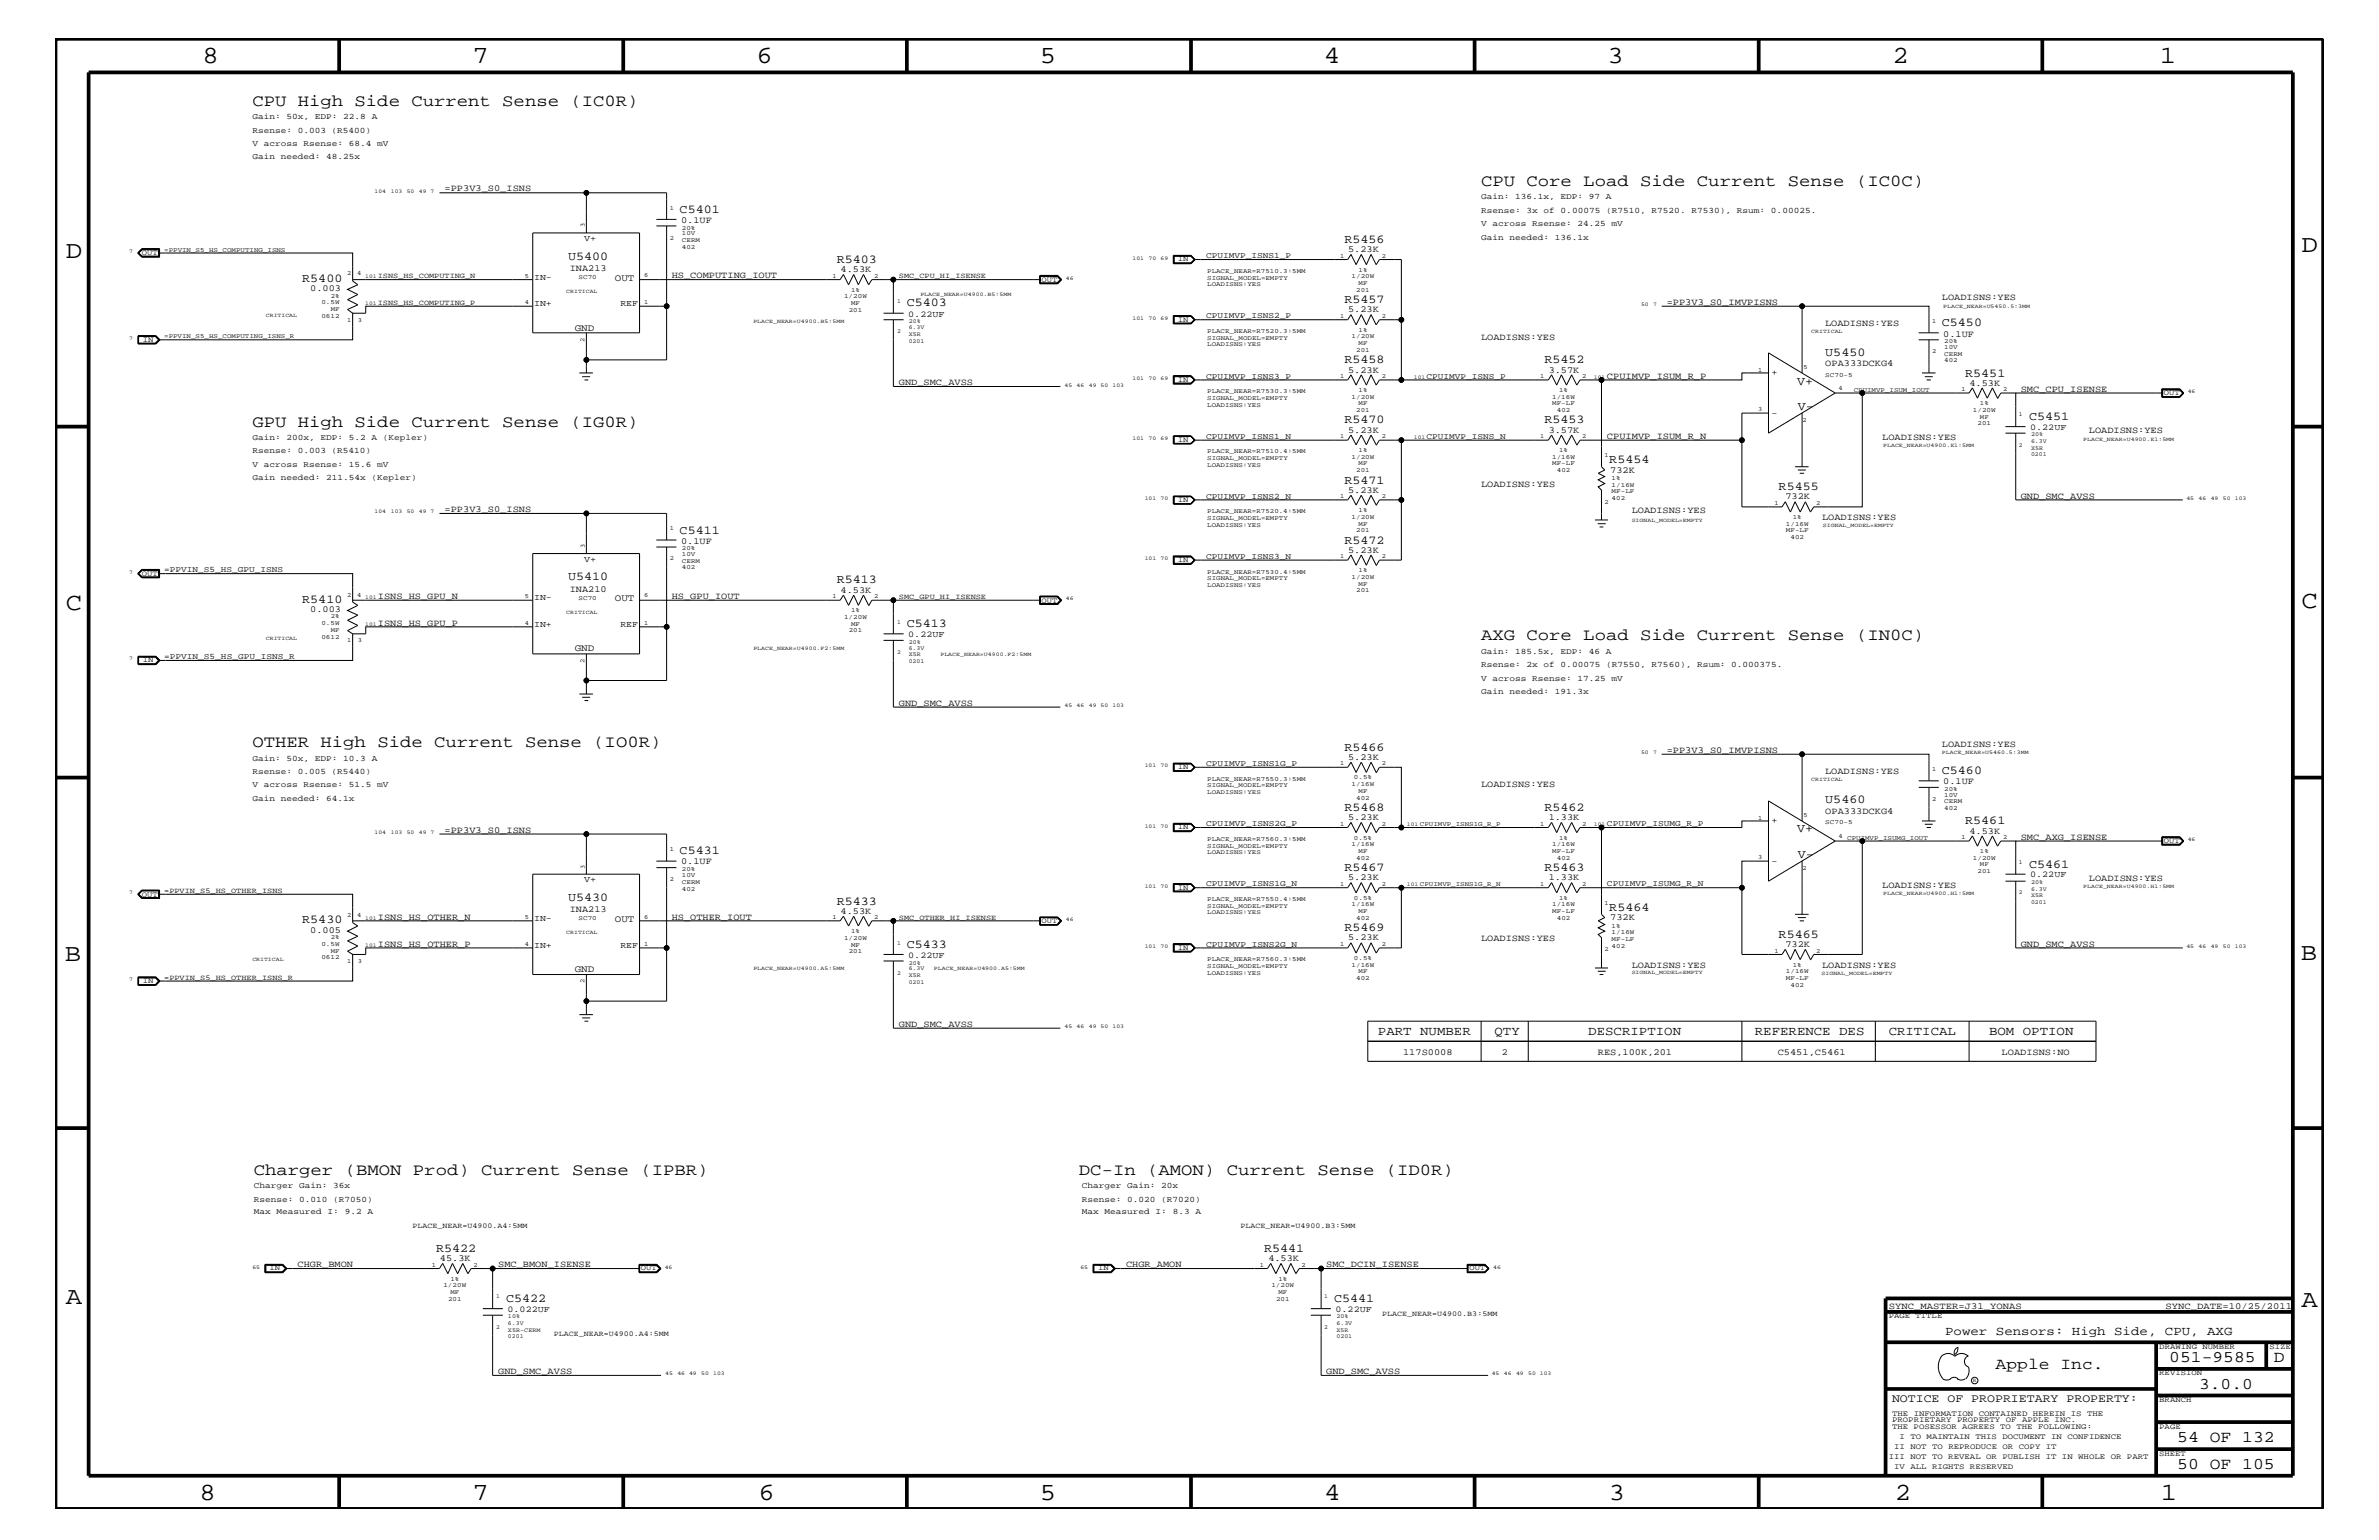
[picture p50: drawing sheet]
<svg xmlns="http://www.w3.org/2000/svg" width="432mm" height="279mm" viewBox="0 0 432 279" stroke-linecap="round" stroke-linejoin="round" font-family="sans-serif">
<defs><g id="words">
<g font-size="4.5">
<text x="36.7" y="11.5">8</text>
<text x="85.8" y="11.5">7</text>
<text x="137.3" y="11.5">6</text>
<text x="188.7" y="11.5">5</text>
<text x="240.3" y="11.5">4</text>
<text x="291.8" y="11.5">3</text>
<text x="343.5" y="11.5">2</text>
<text x="392" y="11.5">1</text>
<text x="11.9" y="46.8">D</text>
<text x="417.7" y="45.7">D</text>
<text x="11.9" y="110.6">C</text>
<text x="417.8" y="110.3">C</text>
<text x="11.8" y="174.3">B</text>
<text x="417.6" y="174.2">B</text>
<text x="11.9" y="236.7">A</text>
<text x="417.8" y="237.1">A</text>
<text x="36.2" y="272.1">8</text>
<text x="85.8" y="272.1">7</text>
<text x="137.7" y="272.1">6</text>
<text x="188.7" y="272.1">5</text>
<text x="240.4" y="272.1">4</text>
<text x="292" y="272.1">3</text>
<text x="343.9" y="272.1">2</text>
<text x="392.2" y="272.1">1</text>
</g>
<g font-size="3">
<text x="45.8" y="19.2">CPU High Side Current Sense (IC0R)</text>
<text x="268.8" y="33.7">CPU Core Load Side Current Sense (IC0C)</text>
<text x="45.8" y="77.4">GPU High Side Current Sense (IG0R)</text>
<text x="268.8" y="116.2">AXG Core Load Side Current Sense (IN0C)</text>
<text x="45.8" y="135.6">OTHER High Side Current Sense (IO0R)</text>
<text x="46.1" y="213.2">Charger (BMON Prod) Current Sense (IPBR)</text>
<text x="195.8" y="213.2">DC-In (AMON) Current Sense (ID0R)</text>
<text x="362.2" y="248.4">Apple Inc.</text>
<text x="393.7" y="247.1">051-9585</text>
<text x="399.2" y="252">3.0.0</text>
<text x="412.7" y="247.1">D</text>
<text x="395.2" y="261.6">54 OF 132</text>
<text x="395.2" y="266.6">50 OF 105</text>
</g>
<g font-size="2.3">
<text x="250.1" y="187.7">PART NUMBER</text>
<text x="271.3" y="187.7">QTY</text>
<text x="288.3" y="187.7">DESCRIPTION</text>
<text x="318.5" y="187.7">REFERENCE DES</text>
<text x="342.8" y="187.7">CRITICAL</text>
<text x="361" y="187.7">BOM OPTION</text>
<text x="353.1" y="242.3">Power Sensors: High Side, CPU, AXG</text>
</g>
<g font-size="2.2">
<text x="123.4" y="38.6">C5401</text>
<text x="103.1" y="47.1">U5400</text>
<text x="151.9" y="47.7">R5403</text>
<text x="244" y="44.1">R5456</text>
<text x="54.9" y="51.1">R5400</text>
<text x="164.6" y="55.6">C5403</text>
<text x="244" y="55">R5457</text>
<text x="352.5" y="59.2">C5450</text>
<text x="244" y="65.9">R5458</text>
<text x="280.3" y="65.9">R5452</text>
<text x="331.3" y="64.5">U5450</text>
<text x="326.2" y="69.8">V+</text>
<text x="356.7" y="68.4">R5451</text>
<text x="244" y="76.8">R5470</text>
<text x="280.3" y="76.8">R5453</text>
<text x="326.3" y="74.4">V-</text>
<text x="368.3" y="76.2">C5451</text>
<text x="292.1" y="83.9">R5454</text>
<text x="244" y="87.7">R5471</text>
<text x="322.8" y="88.9">R5455</text>
<text x="123.4" y="96.8">C5411</text>
<text x="244" y="98.7">R5472</text>
<text x="103.1" y="105.3">U5410</text>
<text x="151.9" y="105.9">R5413</text>
<text x="54.9" y="109.3">R5410</text>
<text x="164.6" y="113.7">C5413</text>
<text x="244" y="136.2">R5466</text>
<text x="352.5" y="140.4">C5460</text>
<text x="244" y="147.1">R5468</text>
<text x="280.3" y="147.1">R5462</text>
<text x="331.3" y="145.7">U5460</text>
<text x="356.7" y="149.5">R5461</text>
<text x="123.4" y="155">C5431</text>
<text x="326.2" y="151">V+</text>
<text x="326.3" y="155.6">V-</text>
<text x="244" y="158">R5467</text>
<text x="280.3" y="158">R5463</text>
<text x="368.3" y="157.4">C5461</text>
<text x="54.9" y="167.5">R5430</text>
<text x="103.1" y="163.5">U5430</text>
<text x="151.9" y="164.1">R5433</text>
<text x="292.1" y="165.2">R5464</text>
<text x="164.6" y="172">C5433</text>
<text x="244" y="168.9">R5469</text>
<text x="322.8" y="170.1">R5465</text>
<text x="79.2" y="227.1">R5422</text>
<text x="229.4" y="227.1">R5441</text>
<text x="91.9" y="236.2">C5422</text>
<text x="242.1" y="236.2">C5441</text>
</g>
<text font-size="2.1" x="343.4" y="254.4">NOTICE OF PROPRIETARY PROPERTY:</text>
<g font-size="1.8">
<text x="111.6" y="50.9">OUT</text>
<text x="104.3" y="60">GND</text>
<text x="111.6" y="109.1">OUT</text>
<text x="104.3" y="118.1">GND</text>
<text x="111.6" y="167.2">OUT</text>
<text x="104.3" y="176.4">GND</text>
</g>
<g font-size="1.7">
<text x="80.7" y="34.7">=PP3V3_S0_ISNS</text>
<text x="123.6" y="40.4">0.1UF</text>
<text x="244.7" y="45.7">5.23K</text>
<text x="56.3" y="52.8">0.003</text>
<text x="103.4" y="49.1">INA213</text>
<text x="121.9" y="50.5">HS_COMPUTING_IOUT</text>
<text x="152.6" y="49.4">4.53K</text>
<text x="244.7" y="56.7">5.23K</text>
<text x="302.5" y="55.3">=PP3V3_S0_IMVPISNS</text>
<text x="331.3" y="59.2">LOADISNS:YES</text>
<text x="352.5" y="54.4">LOADISNS:YES</text>
<text x="268.8" y="61.7">LOADISNS:YES</text>
<text x="352.7" y="61.1">0.1UF</text>
<text x="163.2" y="69.9">GND_SMC_AVSS</text>
<text x="244.7" y="67.6">5.23K</text>
<text x="281.1" y="67.6">3.57K</text>
<text x="291.7" y="68.7">CPUIMVP_ISUM_R_P</text>
<text x="321.6" y="68.1">+</text>
<text x="331.3" y="66.5">OPA333DCKG4</text>
<text x="357.5" y="70">4.53K</text>
<text x="366.8" y="71.1">SMC_CPU_ISENSE</text>
<text x="321.6" y="75.6">-</text>
<text x="244.7" y="78.5">5.23K</text>
<text x="281.1" y="78.5">3.57K</text>
<text x="291.7" y="79.6">CPUIMVP_ISUM_R_N</text>
<text x="341.6" y="79.9">LOADISNS:YES</text>
<text x="379.1" y="78.6">LOADISNS:YES</text>
<text x="244.7" y="89.4">5.23K</text>
<text x="268.8" y="88.3">LOADISNS:YES</text>
<text x="292.3" y="85.8">732K</text>
<text x="80.7" y="92.9">=PP3V3_S0_ISNS</text>
<text x="296.2" y="93.2">LOADISNS:YES</text>
<text x="324.1" y="90.6">732K</text>
<text x="330.7" y="94.3">LOADISNS:YES</text>
<text x="366.8" y="90.5">GND_SMC_AVSS</text>
<text x="123.6" y="98.7">0.1UF</text>
<text x="244.7" y="100.4">5.23K</text>
<text x="103.4" y="107.4">INA210</text>
<text x="152.6" y="107.6">4.53K</text>
<text x="56.3" y="111">0.003</text>
<text x="68.6" y="113.6">ISNS_HS_GPU_P</text>
<text x="68.6" y="108.7">ISNS_HS_GPU_N</text>
<text x="121.9" y="108.7">HS_GPU_IOUT</text>
<text x="163.2" y="128">GND_SMC_AVSS</text>
<text x="244.7" y="137.9">5.23K</text>
<text x="302.5" y="136.6">=PP3V3_S0_IMVPISNS</text>
<text x="352.5" y="135.6">LOADISNS:YES</text>
<text x="268.8" y="142.9">LOADISNS:YES</text>
<text x="331.3" y="140.4">LOADISNS:YES</text>
<text x="352.7" y="142.3">0.1UF</text>
<text x="244.7" y="148.8">5.23K</text>
<text x="281.1" y="148.8">1.33K</text>
<text x="321.6" y="149.3">+</text>
<text x="331.3" y="147.7">OPA333DCKG4</text>
<text x="80.7" y="151.1">=PP3V3_S0_ISNS</text>
<text x="357.5" y="151.2">4.53K</text>
<text x="366.8" y="152.3">SMC_AXG_ISENSE</text>
<text x="123.6" y="156.8">0.1UF</text>
<text x="244.7" y="159.7">5.23K</text>
<text x="281.1" y="159.7">1.33K</text>
<text x="321.6" y="156.8">-</text>
<text x="341.6" y="161.1">LOADISNS:YES</text>
<text x="379.1" y="159.9">LOADISNS:YES</text>
<text x="68.6" y="166.9">ISNS_HS_OTHER_N</text>
<text x="103.4" y="165.6">INA213</text>
<text x="121.9" y="166.9">HS_OTHER_IOUT</text>
<text x="152.6" y="165.8">4.53K</text>
<text x="292.3" y="167">732K</text>
<text x="56.3" y="169.2">0.005</text>
<text x="68.6" y="171.7">ISNS_HS_OTHER_P</text>
<text x="244.7" y="170.6">5.23K</text>
<text x="268.8" y="170.7">LOADISNS:YES</text>
<text x="324.1" y="171.8">732K</text>
<text x="366.8" y="171.7">GND_SMC_AVSS</text>
<text x="296.2" y="175.6">LOADISNS:YES</text>
<text x="330.7" y="175.6">LOADISNS:YES</text>
<text x="163.2" y="186.3">GND_SMC_AVSS</text>
<text x="254.7" y="191.4">117S0008</text>
<text x="272.6" y="191.4">2</text>
<text x="290" y="191.4">RES,100K,201</text>
<text x="322.7" y="191.4">C5451,C5461</text>
<text x="363.3" y="191.4">LOADISNS:NO</text>
<text x="54" y="229.9">CHGR_BMON</text>
<text x="79.8" y="228.8">45.3K</text>
<text x="90.4" y="229.9">SMC_BMON_ISENSE</text>
<text x="204.4" y="229.9">CHGR_AMON</text>
<text x="230.2" y="228.8">4.53K</text>
<text x="240.7" y="229.9">SMC_DCIN_ISENSE</text>
<text x="342.8" y="237.4">SYNC_MASTER=J31_YONAS</text>
<text x="393" y="237.4">SYNC_DATE=10/25/2011</text>
<text x="90.4" y="249.3">GND_SMC_AVSS</text>
<text x="240.7" y="249.3">GND_SMC_AVSS</text>
</g>
<g font-size="1.6">
<text x="106" y="43.7">V+</text>
<text x="96.9" y="50.7">IN-</text>
<text x="96.9" y="55.6">IN+</text>
<text x="112.6" y="55.6">REF</text>
<text x="164.8" y="57.4">0.22UF</text>
<text x="368.5" y="78">0.22UF</text>
<text x="106" y="101.9">V+</text>
<text x="96.9" y="113.7">IN+</text>
<text x="96.9" y="108.9">IN-</text>
<text x="112.6" y="113.7">REF</text>
<text x="164.8" y="115.6">0.22UF</text>
<text x="106" y="160">V+</text>
<text x="368.5" y="159.2">0.22UF</text>
<text x="96.9" y="167.1">IN-</text>
<text x="96.9" y="172">IN+</text>
<text x="112.6" y="172">REF</text>
<text x="164.8" y="173.8">0.22UF</text>
<text x="92.1" y="238">0.022UF</text>
<text x="242.4" y="238">0.22UF</text>
</g>
<g font-size="1.5">
<text x="45.8" y="21.6">Gain: 50x, EDP: 22.8 A</text>
<text x="45.8" y="28.9">Gain needed: 48.25x</text>
<text x="45.8" y="24.1">Rsense: 0.003 (R5400)</text>
<text x="45.8" y="26.5">V across Rsense: 68.4 mV</text>
<text x="268.8" y="36.2">Gain: 136.1x, EDP: 97 A</text>
<text x="268.8" y="41">V across Rsense: 24.25 mV</text>
<text x="268.8" y="38.6">Rsense: 3x of 0.00075 (R7510, R7520. R7530), Rsum: 0.00025.</text>
<text x="218.9" y="46.8">CPUIMVP_ISNS1_P</text>
<text x="268.8" y="43.5">Gain needed: 136.1x</text>
<text x="218.9" y="57.8">CPUIMVP_ISNS2_P</text>
<text x="218.9" y="68.7">CPUIMVP_ISNS3_P</text>
<text x="258.9" y="68.7">CPUIMVP_ISNS_P</text>
<text x="45.8" y="82.2">Rsense: 0.003 (R5410)</text>
<text x="45.8" y="79.9">Gain: 200x, EDP: 5.2 A (Kepler)</text>
<text x="218.9" y="79.6">CPUIMVP_ISNS1_N</text>
<text x="258.9" y="79.6">CPUIMVP_ISNS_N</text>
<text x="45.8" y="87.1">Gain needed: 211.54x (Kepler)</text>
<text x="45.8" y="84.7">V across Rsense: 15.6 mV</text>
<text x="218.9" y="90.5">CPUIMVP_ISNS2_N</text>
<text x="218.9" y="101.4">CPUIMVP_ISNS3_N</text>
<text x="29.8" y="103.8">=PPVIN_S5_HS_GPU_ISNS</text>
<text x="29.8" y="119.6">=PPVIN_S5_HS_GPU_ISNS_R</text>
<text x="268.8" y="118.6">Gain: 185.5x, EDP: 46 A</text>
<text x="268.8" y="125.9">Gain needed: 191.3x</text>
<text x="268.8" y="121">Rsense: 2x of 0.00075 (R7550, R7560), Rsum: 0.000375.</text>
<text x="268.8" y="123.5">V across Rsense: 17.25 mV</text>
<text x="45.8" y="138">Gain: 50x, EDP: 10.3 A</text>
<text x="45.8" y="140.4">Rsense: 0.005 (R5440)</text>
<text x="45.8" y="142.9">V across Rsense: 51.5 mV</text>
<text x="218.9" y="139">CPUIMVP_ISNS1G_P</text>
<text x="45.8" y="145.3">Gain needed: 64.1x</text>
<text x="218.9" y="149.9">CPUIMVP_ISNS2G_P</text>
<text x="291.7" y="149.9">CPUIMVP_ISUMG_R_P</text>
<text x="218.9" y="160.8">CPUIMVP_ISNS1G_N</text>
<text x="291.7" y="160.8">CPUIMVP_ISUMG_R_N</text>
<text x="218.9" y="171.7">CPUIMVP_ISNS2G_N</text>
<text x="46.1" y="215.6">Charger Gain: 36x</text>
<text x="196.3" y="215.6">Charger Gain: 20x</text>
<text x="46.1" y="218">Rsense: 0.010 (R7050)</text>
<text x="46.1" y="220.2">Max Measured I: 9.2 A</text>
<text x="196.3" y="218">Rsense: 0.020 (R7020)</text>
<text x="196.3" y="220.2">Max Measured I: 8.3 A</text>
</g>
<g font-size="1.4">
<text x="25.7" y="46.3">OUT</text>
<text x="213.8" y="47.4">IN</text>
<text x="68.6" y="50.5">ISNS_HS_COMPUTING_N</text>
<text x="163.2" y="50.5">SMC_CPU_HI_ISENSE</text>
<text x="189.1" y="51.1">OUT</text>
<text x="68.6" y="55.3">ISNS_HS_COMPUTING_P</text>
<text x="213.8" y="58.4">IN</text>
<text x="25.9" y="62">IN</text>
<text x="213.8" y="69.3">IN</text>
<text x="392.8" y="71.7">OUT</text>
<text x="213.8" y="80.2">IN</text>
<text x="213.8" y="91.1">IN</text>
<text x="25.7" y="104.4">OUT</text>
<text x="213.8" y="102.1">IN</text>
<text x="163.2" y="108.7">SMC_GPU_HI_ISENSE</text>
<text x="189.1" y="109.3">OUT</text>
<text x="25.9" y="120.2">IN</text>
<text x="213.8" y="139.6">IN</text>
<text x="213.8" y="150.5">IN</text>
<text x="392.8" y="152.9">OUT</text>
<text x="29.8" y="162">=PPVIN_S5_HS_OTHER_ISNS</text>
<text x="213.8" y="161.4">IN</text>
<text x="25.7" y="162.7">OUT</text>
<text x="163.2" y="166.9">SMC_OTHER_HI_ISENSE</text>
<text x="189.1" y="167.5">OUT</text>
<text x="213.8" y="172.3">IN</text>
<text x="25.9" y="178.4">IN</text>
<text x="29.8" y="177.7">=PPVIN_S5_HS_OTHER_ISNS_R</text>
<text x="74.8" y="222.9">PLACE_NEAR=U4900.A4:5MM</text>
<text x="225.1" y="222.9">PLACE_NEAR=U4900.B3:5MM</text>
<text x="48.9" y="230.5">IN</text>
<text x="116.3" y="230.5">OUT</text>
<text x="199.3" y="230.5">IN</text>
<text x="266.7" y="230.5">OUT</text>
<text x="250.9" y="238.8">PLACE_NEAR=U4900.B3:5MM</text>
<text x="342.8" y="239.2">PAGE TITLE</text>
<text x="100.5" y="242.4">PLACE_NEAR=U4900.A4:5MM</text>
<text x="391.9" y="244.7">DRAWING NUMBER</text>
<text x="411.9" y="244.7">SIZE</text>
<text x="391.9" y="249.5">REVISION</text>
<text x="343.4" y="256.8">THE INFORMATION CONTAINED HEREIN IS THE</text>
<text x="391.9" y="254.4">BRANCH</text>
<text x="343.4" y="259.3">THE POSESSOR AGREES TO THE FOLLOWING:</text>
<text x="343.4" y="258">PROPRIETARY PROPERTY OF APPLE INC.</text>
<text x="343.8" y="262.9">II NOT TO REPRODUCE OR COPY IT</text>
<text x="344.8" y="261.1">I TO MAINTAIN THIS DOCUMENT IN CONFIDENCE</text>
<text x="391.9" y="259.3">PAGE</text>
<text x="342.8" y="264.7">III NOT TO REVEAL OR PUBLISH IT IN WHOLE OR PART</text>
<text x="343.8" y="266.6">IV ALL RIGHTS RESERVED</text>
<text x="391.9" y="264.1">SHEET</text>
</g>
<g font-size="1.2">
<text x="106.2" y="41.3" transform="rotate(-90 106.2 41.3)">3</text>
<text x="121.6" y="38">1</text>
<text x="123.8" y="41.7">20%</text>
<text x="29.8" y="45.7">=PPVIN_S5_HS_COMPUTING_ISNS</text>
<text x="121.6" y="43.5">2</text>
<text x="123.8" y="45.2">402</text>
<text x="123.8" y="42.7">10V</text>
<text x="123.8" y="44">CERM</text>
<text x="243.2" y="46.8">1</text>
<text x="250.8" y="46.8">2</text>
<text x="63" y="50">2</text>
<text x="64.9" y="50">4</text>
<text x="95.2" y="50.4">5</text>
<text x="105" y="50.7">SC70</text>
<text x="116.9" y="50.2">6</text>
<text x="151.1" y="50.4">1</text>
<text x="154.5" y="52.9">1%</text>
<text x="158.7" y="50.4">2</text>
<text x="219.1" y="50.7">SIGNAL_MODEL=EMPTY</text>
<text x="219.1" y="51.9">LOADISNS:YES</text>
<text x="219.1" y="49.6">PLACE_NEAR=R7510.3:5MM</text>
<text x="245.3" y="50.5">1/20W</text>
<text x="246.2" y="52.9">201</text>
<text x="246.6" y="49.3">1%</text>
<text x="246.6" y="51.7">MF</text>
<text x="58.3" y="55.2">0.5W</text>
<text x="58.3" y="57.7">0612</text>
<text x="60" y="54">2%</text>
<text x="60" y="56.4">MF</text>
<text x="63" y="58.4">1</text>
<text x="64.9" y="58.4">3</text>
<text x="95.2" y="55.2">4</text>
<text x="116.9" y="55.2">1</text>
<text x="153.2" y="54.1">1/20W</text>
<text x="154.1" y="56.6">201</text>
<text x="154.5" y="55.3">MF</text>
<text x="243.2" y="57.7">1</text>
<text x="250.8" y="57.7">2</text>
<text x="350.7" y="58.6">1</text>
<text x="29.8" y="61.4">=PPVIN_S5_HS_COMPUTING_ISNS_R</text>
<text x="106.1" y="62.1" transform="rotate(-90 106.1 62.1)">2</text>
<text x="219.1" y="61.7">SIGNAL_MODEL=EMPTY</text>
<text x="219.1" y="62.9">LOADISNS:YES</text>
<text x="219.1" y="60.4">PLACE_NEAR=R7520.3:5MM</text>
<text x="245.3" y="61.4">1/20W</text>
<text x="246.2" y="63.9">201</text>
<text x="246.6" y="60.2">1%</text>
<text x="246.6" y="62.6">MF</text>
<text x="350.7" y="64">2</text>
<text x="352.9" y="64.5">CERM</text>
<text x="352.9" y="65.7">402</text>
<text x="352.9" y="62.3">20%</text>
<text x="352.9" y="63.4">10V</text>
<text x="219.1" y="71.3">PLACE_NEAR=R7530.3:5MM</text>
<text x="243.2" y="68.5">1</text>
<text x="246.6" y="71.1">1%</text>
<text x="250.8" y="68.5">2</text>
<text x="279.6" y="68.5">1</text>
<text x="283" y="71.1">1%</text>
<text x="287.2" y="68.5">2</text>
<text x="319.1" y="67.5">1</text>
<text x="327.3" y="67">5</text>
<text x="331.3" y="68.4">SC70-5</text>
<text x="333.7" y="70.7">4</text>
<text x="336.5" y="71.1">CPUIMVP_ISUM_IOUT</text>
<text x="356" y="71">1</text>
<text x="363.6" y="71">2</text>
<text x="219.1" y="72.6">SIGNAL_MODEL=EMPTY</text>
<text x="219.1" y="73.8">LOADISNS:YES</text>
<text x="245.3" y="72.3">1/20W</text>
<text x="246.2" y="74.7">201</text>
<text x="246.6" y="73.5">MF</text>
<text x="281.7" y="73.5">MF-LF</text>
<text x="281.7" y="72.3">1/16W</text>
<text x="282.6" y="74.7">402</text>
<text x="319.1" y="74.6">3</text>
<text x="327.2" y="76.5">2</text>
<text x="358.1" y="74.7">1/20W</text>
<text x="358.9" y="77.2">201</text>
<text x="359.4" y="76">MF</text>
<text x="359.4" y="73.5">1%</text>
<text x="219.1" y="83.5">SIGNAL_MODEL=EMPTY</text>
<text x="219.1" y="82.2">PLACE_NEAR=R7510.4:5MM</text>
<text x="243.2" y="79.4">1</text>
<text x="245.3" y="83.3">1/20W</text>
<text x="246.6" y="82">1%</text>
<text x="250.8" y="79.4">2</text>
<text x="279.6" y="79.4">1</text>
<text x="281.7" y="83.3">1/16W</text>
<text x="283" y="82">1%</text>
<text x="287.2" y="79.4">2</text>
<text x="291.3" y="82.8">1</text>
<text x="219.1" y="84.7">LOADISNS:YES</text>
<text x="246.2" y="85.6">201</text>
<text x="246.6" y="84.4">MF</text>
<text x="281.7" y="84.4">MF-LF</text>
<text x="282.6" y="85.6">402</text>
<text x="292.5" y="89.5">MF-LF</text>
<text x="292.5" y="88.3">1/16W</text>
<text x="292.5" y="87.1">1%</text>
<text x="219.1" y="94.3">SIGNAL_MODEL=EMPTY</text>
<text x="219.1" y="95.6">LOADISNS:YES</text>
<text x="219.1" y="93.2">PLACE_NEAR=R7520.4:5MM</text>
<text x="243.2" y="90.4">1</text>
<text x="245.3" y="94.2">1/20W</text>
<text x="246.6" y="92.9">1%</text>
<text x="246.6" y="95.4">MF</text>
<text x="250.8" y="90.4">2</text>
<text x="291.3" y="91.4">2</text>
<text x="292.5" y="90.7">402</text>
<text x="322.1" y="91.6">1</text>
<text x="324.1" y="95.4">1/16W</text>
<text x="325.4" y="94.2">1%</text>
<text x="329.6" y="91.6">2</text>
<text x="106.2" y="99.5" transform="rotate(-90 106.2 99.5)">3</text>
<text x="121.6" y="96.2">1</text>
<text x="121.6" y="101.6">2</text>
<text x="123.8" y="101">10V</text>
<text x="123.8" y="99.9">20%</text>
<text x="243.2" y="101.3">1</text>
<text x="246.2" y="96.5">201</text>
<text x="250.8" y="101.3">2</text>
<text x="324.1" y="96.5">MF-LF</text>
<text x="325" y="97.7">402</text>
<text x="123.8" y="103.3">402</text>
<text x="123.8" y="102.1">CERM</text>
<text x="219.1" y="105.3">SIGNAL_MODEL=EMPTY</text>
<text x="219.1" y="106.5">LOADISNS:YES</text>
<text x="219.1" y="104.1">PLACE_NEAR=R7530.4:5MM</text>
<text x="245.3" y="105">1/20W</text>
<text x="246.2" y="107.5">201</text>
<text x="246.6" y="103.8">1%</text>
<text x="246.6" y="106.3">MF</text>
<text x="58.3" y="113.4">0.5W</text>
<text x="60" y="112.2">2%</text>
<text x="63" y="108.2">2</text>
<text x="64.9" y="108.2">4</text>
<text x="95.2" y="108.6">5</text>
<text x="95.2" y="113.4">4</text>
<text x="105" y="108.8">SC70</text>
<text x="116.9" y="108.4">6</text>
<text x="116.9" y="113.4">1</text>
<text x="151.1" y="108.6">1</text>
<text x="153.2" y="112.3">1/20W</text>
<text x="154.5" y="111.1">1%</text>
<text x="154.5" y="113.6">MF</text>
<text x="158.7" y="108.6">2</text>
<text x="58.3" y="115.9">0612</text>
<text x="60" y="114.7">MF</text>
<text x="63" y="116.5">1</text>
<text x="64.9" y="116.5">3</text>
<text x="154.1" y="114.8">201</text>
<text x="106.1" y="120.3" transform="rotate(-90 106.1 120.3)">2</text>
<text x="219.1" y="142.9">SIGNAL_MODEL=EMPTY</text>
<text x="219.1" y="141.7">PLACE_NEAR=R7550.3:5MM</text>
<text x="243.2" y="138.9">1</text>
<text x="245.3" y="142.6">1/16W</text>
<text x="245.7" y="141.4">0.5%</text>
<text x="246.6" y="143.9">MF</text>
<text x="250.8" y="138.9">2</text>
<text x="350.7" y="139.8">1</text>
<text x="352.9" y="143.5">20%</text>
<text x="219.1" y="144">LOADISNS:YES</text>
<text x="243.2" y="149.8">1</text>
<text x="246.2" y="145.1">402</text>
<text x="250.8" y="149.8">2</text>
<text x="257.7" y="149.9">CPUIMVP_ISNS1G_R_P</text>
<text x="279.6" y="149.8">1</text>
<text x="287.2" y="149.8">2</text>
<text x="319.1" y="148.7">1</text>
<text x="327.3" y="148.2">5</text>
<text x="331.3" y="149.5">SC70-5</text>
<text x="350.7" y="145.3">2</text>
<text x="352.9" y="145.7">CERM</text>
<text x="352.9" y="147">402</text>
<text x="352.9" y="144.6">10V</text>
<text x="121.6" y="154.4">1</text>
<text x="219.1" y="153.8">SIGNAL_MODEL=EMPTY</text>
<text x="219.1" y="155">LOADISNS:YES</text>
<text x="219.1" y="152.6">PLACE_NEAR=R7560.3:5MM</text>
<text x="245.3" y="153.5">1/16W</text>
<text x="245.7" y="152.3">0.5%</text>
<text x="246.2" y="156">402</text>
<text x="246.6" y="154.7">MF</text>
<text x="281.7" y="154.7">MF-LF</text>
<text x="281.7" y="153.5">1/16W</text>
<text x="282.6" y="156">402</text>
<text x="283" y="152.3">1%</text>
<text x="319.1" y="155.8">3</text>
<text x="333.7" y="152">4</text>
<text x="335.3" y="152.3">CPUIMVP_ISUMG_IOUT</text>
<text x="356" y="152.2">1</text>
<text x="358.1" y="156">1/20W</text>
<text x="359.4" y="154.7">1%</text>
<text x="363.6" y="152.2">2</text>
<text x="106.2" y="157.7" transform="rotate(-90 106.2 157.7)">3</text>
<text x="121.6" y="159.9">2</text>
<text x="123.8" y="159.1">10V</text>
<text x="123.8" y="158">20%</text>
<text x="123.8" y="161.6">402</text>
<text x="123.8" y="160.3">CERM</text>
<text x="243.2" y="160.7">1</text>
<text x="250.8" y="160.7">2</text>
<text x="257.7" y="160.8">CPUIMVP_ISNS1G_R_N</text>
<text x="279.6" y="160.7">1</text>
<text x="287.2" y="160.7">2</text>
<text x="327.2" y="157.8">2</text>
<text x="358.9" y="158.4">201</text>
<text x="359.4" y="157.2">MF</text>
<text x="63" y="166.4">2</text>
<text x="64.9" y="166.4">4</text>
<text x="95.2" y="166.7">5</text>
<text x="105" y="167">SC70</text>
<text x="116.9" y="166.7">6</text>
<text x="151.1" y="166.7">1</text>
<text x="158.7" y="166.7">2</text>
<text x="219.1" y="164.7">SIGNAL_MODEL=EMPTY</text>
<text x="219.1" y="165.9">LOADISNS:YES</text>
<text x="219.1" y="163.5">PLACE_NEAR=R7550.4:5MM</text>
<text x="245.3" y="164.5">1/16W</text>
<text x="245.7" y="163.3">0.5%</text>
<text x="246.2" y="166.9">402</text>
<text x="246.6" y="165.6">MF</text>
<text x="281.7" y="165.6">MF-LF</text>
<text x="281.7" y="164.5">1/16W</text>
<text x="282.6" y="166.9">402</text>
<text x="283" y="163.3">1%</text>
<text x="291.3" y="164.1">1</text>
<text x="58.3" y="171.6">0.5W</text>
<text x="60" y="170.4">2%</text>
<text x="60" y="172.8">MF</text>
<text x="95.2" y="171.6">4</text>
<text x="116.9" y="171.6">1</text>
<text x="153.2" y="170.5">1/20W</text>
<text x="154.1" y="172.9">201</text>
<text x="154.5" y="169.3">1%</text>
<text x="154.5" y="171.7">MF</text>
<text x="243.2" y="171.6">1</text>
<text x="250.8" y="171.6">2</text>
<text x="291.3" y="172.6">2</text>
<text x="292.5" y="172">402</text>
<text x="292.5" y="170.7">MF-LF</text>
<text x="292.5" y="169.5">1/16W</text>
<text x="292.5" y="168.3">1%</text>
<text x="322.1" y="172.8">1</text>
<text x="329.6" y="172.8">2</text>
<text x="58.3" y="174">0612</text>
<text x="63" y="174.8">1</text>
<text x="64.9" y="174.8">3</text>
<text x="106.1" y="178.4" transform="rotate(-90 106.1 178.4)">2</text>
<text x="219.1" y="175.6">SIGNAL_MODEL=EMPTY</text>
<text x="219.1" y="176.8">LOADISNS:YES</text>
<text x="219.1" y="174.4">PLACE_NEAR=R7560.3:5MM</text>
<text x="245.3" y="175.4">1/16W</text>
<text x="245.7" y="174.2">0.5%</text>
<text x="246.2" y="177.7">402</text>
<text x="246.6" y="176.6">MF</text>
<text x="324.1" y="177.7">MF-LF</text>
<text x="324.1" y="176.6">1/16W</text>
<text x="325" y="179">402</text>
<text x="325.4" y="175.4">1%</text>
<text x="78.4" y="229.8">1</text>
<text x="80.5" y="233.5">1/20W</text>
<text x="81.7" y="232.4">1%</text>
<text x="85.9" y="229.8">2</text>
<text x="228.7" y="229.8">1</text>
<text x="230.8" y="233.5">1/20W</text>
<text x="232" y="232.4">1%</text>
<text x="236.2" y="229.8">2</text>
<text x="81.3" y="236">201</text>
<text x="81.7" y="234.7">MF</text>
<text x="231.6" y="236">201</text>
<text x="232" y="234.7">MF</text>
</g>
<g font-size="1.1">
<text x="162.8" y="55">1</text>
<text x="164.9" y="58.6">20%</text>
<text x="164.9" y="59.7">6.3V</text>
<text x="162.8" y="60.4">2</text>
<text x="164.9" y="60.9">X5R</text>
<text x="164.9" y="62.2">0201</text>
<text x="366.4" y="75.6">1</text>
<text x="366.4" y="81.1">2</text>
<text x="368.6" y="80.3">6.3V</text>
<text x="368.6" y="82.7">0201</text>
<text x="368.6" y="79.2">20%</text>
<text x="368.6" y="81.6">X5R</text>
<text x="162.8" y="113.1">1</text>
<text x="162.8" y="118.6">2</text>
<text x="164.9" y="116.8">20%</text>
<text x="164.9" y="119.1">X5R</text>
<text x="164.9" y="117.9">6.3V</text>
<text x="164.9" y="120.3">0201</text>
<text x="366.4" y="156.8">1</text>
<text x="368.6" y="161.6">6.3V</text>
<text x="368.6" y="160.5">20%</text>
<text x="366.4" y="162.2">2</text>
<text x="368.6" y="163.9">0201</text>
<text x="368.6" y="162.8">X5R</text>
<text x="162.8" y="171.4">1</text>
<text x="162.8" y="176.8">2</text>
<text x="164.9" y="175">20%</text>
<text x="164.9" y="177.3">X5R</text>
<text x="164.9" y="176.1">6.3V</text>
<text x="164.9" y="178.5">0201</text>
<text x="90.1" y="235.6">1</text>
<text x="92.2" y="239.2">10%</text>
<text x="240.4" y="235.6">1</text>
<text x="242.6" y="239.2">20%</text>
<text x="90.1" y="241.1">2</text>
<text x="92.2" y="241.6">X5R-CERM</text>
<text x="92.2" y="242.8">0201</text>
<text x="92.2" y="240.3">6.3V</text>
<text x="240.4" y="241.1">2</text>
<text x="242.6" y="240.3">6.3V</text>
<text x="242.6" y="242.8">0201</text>
<text x="242.6" y="241.6">X5R</text>
</g>
<g font-size="1">
<text x="68" y="35">104</text>
<text x="71" y="35">103</text>
<text x="73.8" y="35">50</text>
<text x="76" y="35">49 7</text>
<text x="23.5" y="45.9">7</text>
<text x="205.6" y="47.1">101</text>
<text x="208.4" y="47.1">70</text>
<text x="210.7" y="47.1">69</text>
<text x="66.3" y="50.5">101</text>
<text x="102.8" y="53.2">CRITICAL</text>
<text x="167" y="53.6">PLACE_NEAR=U4900.B5:5MM</text>
<text x="193.5" y="50.7">46</text>
<text x="48.3" y="57.5">CRITICAL</text>
<text x="66.3" y="55.3">101</text>
<text x="136.7" y="58.5">PLACE_NEAR=U4900.B5:5MM</text>
<text x="205.6" y="58">101</text>
<text x="208.4" y="58">70</text>
<text x="210.7" y="58">69</text>
<text x="297.9" y="55.6">50</text>
<text x="300.1" y="55.6">7</text>
<text x="352.7" y="55.8">PLACE_NEAR=U5450.5:3MM</text>
<text x="23.5" y="61.7">7</text>
<text x="328.8" y="60.4">CRITICAL</text>
<text x="193.2" y="70.1">45</text>
<text x="195.4" y="70.1">46</text>
<text x="197.6" y="70.1">49 50</text>
<text x="201.9" y="70.1">103</text>
<text x="205.6" y="68.9">101</text>
<text x="208.4" y="68.9">70</text>
<text x="210.7" y="68.9">69</text>
<text x="256.6" y="68.7">101</text>
<text x="289.3" y="68.7">101</text>
<text x="397.1" y="71.3">46</text>
<text x="205.6" y="79.9">101</text>
<text x="208.4" y="79.9">70</text>
<text x="210.7" y="79.9">69</text>
<text x="256.6" y="79.6">101</text>
<text x="341.8" y="81.1">PLACE_NEAR=U4900.E1:5MM</text>
<text x="378.1" y="80">PLACE_NEAR=U4900.E1:5MM</text>
<text x="68" y="93.2">104</text>
<text x="71" y="93.2">103</text>
<text x="73.8" y="93.2">50</text>
<text x="76" y="93.2">49 7</text>
<text x="207.8" y="90.7">101</text>
<text x="210.7" y="90.7">70</text>
<text x="296.2" y="94.7">SIGNAL_MODEL=EMPTY</text>
<text x="330.9" y="95.7">SIGNAL_MODEL=EMPTY</text>
<text x="396.8" y="90.7">45</text>
<text x="399.1" y="90.7">46</text>
<text x="401.3" y="90.7">49</text>
<text x="403.5" y="90.7">50</text>
<text x="405.6" y="90.7">103</text>
<text x="207.8" y="101.6">101</text>
<text x="210.7" y="101.6">70</text>
<text x="23.5" y="104.1">7</text>
<text x="66.3" y="113.6">101</text>
<text x="66.3" y="108.7">101</text>
<text x="102.8" y="111.4">CRITICAL</text>
<text x="193.5" y="108.9">46</text>
<text x="23.5" y="119.8">7</text>
<text x="48.3" y="116.2">CRITICAL</text>
<text x="136.7" y="117.9">PLACE_NEAR=U4900.F2:5MM</text>
<text x="170.7" y="119.1">PLACE_NEAR=U4900.F2:5MM</text>
<text x="193.2" y="128.3">45</text>
<text x="195.4" y="128.3">46</text>
<text x="197.6" y="128.3">49 50</text>
<text x="201.9" y="128.3">103</text>
<text x="297.9" y="136.8">50</text>
<text x="300.1" y="136.8">7</text>
<text x="352.5" y="136.8">PLACE_NEAR=U5460.5:3MM</text>
<text x="207.8" y="139.2">101</text>
<text x="210.7" y="139.2">70</text>
<text x="328.8" y="141.7">CRITICAL</text>
<text x="255.4" y="149.9">101</text>
<text x="289.3" y="149.9">101</text>
<text x="68" y="151.3">104</text>
<text x="71" y="151.3">103</text>
<text x="73.8" y="151.3">50</text>
<text x="76" y="151.3">49 7</text>
<text x="207.8" y="150.1">101</text>
<text x="210.7" y="150.1">70</text>
<text x="397.1" y="152.6">46</text>
<text x="207.8" y="161.1">101</text>
<text x="210.7" y="161.1">70</text>
<text x="255.4" y="160.8">101</text>
<text x="378.1" y="161.1">PLACE_NEAR=U4900.H1:5MM</text>
<text x="23.5" y="162.2">7</text>
<text x="66.3" y="166.9">101</text>
<text x="193.5" y="167.1">46</text>
<text x="341.8" y="162.4">PLACE_NEAR=U4900.H1:5MM</text>
<text x="66.3" y="171.7">101</text>
<text x="102.8" y="169.5">CRITICAL</text>
<text x="207.8" y="172">101</text>
<text x="210.7" y="172">70</text>
<text x="396.8" y="172">45</text>
<text x="399.1" y="172">46</text>
<text x="401.3" y="172">49</text>
<text x="403.5" y="172">50</text>
<text x="405.6" y="172">103</text>
<text x="23.5" y="178">7</text>
<text x="45.8" y="174.4">CRITICAL</text>
<text x="136.7" y="176.1">PLACE_NEAR=U4900.A5:5MM</text>
<text x="169.5" y="176.1">PLACE_NEAR=U4900.A5:5MM</text>
<text x="296.2" y="176.6">SIGNAL_MODEL=EMPTY</text>
<text x="330.6" y="176.9">SIGNAL_MODEL=EMPTY</text>
<text x="193.2" y="186.5">45</text>
<text x="195.4" y="186.5">46</text>
<text x="197.6" y="186.5">49 50</text>
<text x="201.9" y="186.5">103</text>
<text x="45.8" y="230.2">65</text>
<text x="120.6" y="230.2">46</text>
<text x="196.1" y="230.2">65</text>
<text x="271" y="230.2">46</text>
<text x="120.7" y="249.5">45</text>
<text x="122.9" y="249.5">46 49</text>
<text x="127.3" y="249.5">50</text>
<text x="129.5" y="249.5">103</text>
<text x="270.8" y="249.5">45</text>
<text x="273" y="249.5">46</text>
<text x="275.2" y="249.5">49</text>
<text x="277.4" y="249.5">50 103</text>
<text x="358.1" y="250.7">R</text>
</g>
</g></defs>
<g fill="none" stroke="#000" stroke-width=".18">
<path d="M79.8 35h26.6M119.1 39.8h3.7M121 39.8v-4.8h-14.6v7.3M25.1 45.9l.7 .6M25.1 45.9l.7-.6h3v1.2M25.7 45.1l-.6 .8 .6 .7h3.3M25.7 45.1h3.3v1.6h-3.3l-.7-.8zM25.7 45.2h3.2v1.3h-3.2l-.6-.6zM28.8 45.9h35.2v5.1l.9 .7-1.8 .8 1.8 .9-1.8 1 1.8 .9-1.8 .8 .9 .7M64 50.7h32.7M96.7 55.6h-30.3v1.2h-2.4v4.9h-35.2M96.7 42.3h19.4v18.1h-19.4z"/>
<path d="M116.1 50.7h36.4l.6-.9 .9 1.9 .9-1.9 .9 1.9 .9-1.9 1 1.9 .6-1h30.5M119.1 41h3.7M121 41v14.6h-4.9M121 55.6v9.7h-14.6v-4.9M160.4 58h3.6M160.4 56.8h3.6M162.1 50.7v6.1M162.1 58v12.1h30.4M188.7 50.1h3.3M188.7 50h3.3l.7 .7-.7 .8h-3.3zM188.7 51.4h3.3M188.8 50.1h3.1l.6 .6-.6 .6h-3.1"/>
<path d="M188.8 50.1v1.3M192 50.1l.6 .6-.6 .7M192 50.1l.5 .6-.5 .7M212.9 46.3h3.3l.7 .8-.7 .8h-3.3zM212.9 57.2h3.3l.7 .8-.7 .8h-3.3zM213 46.4h3.2l.6 .7-.6 .7h-3.2zM213 57.3h3.2l.6 .7-.6 .7h-3.2zM213.1 46.5h3.1l.6 .6-.6 .6h-3.1zM213.1 57.4h3.1l.6 .6-.6 .6h-3.1zM216.8 47.1h27.8l.6-.9 .9 1.8 1-1.8 .9 1.8 .9-1.8 .9 1.8 .6-.9h4v10.9M216.8 58h27.8l.6-.9 .9 1.8 1-1.8 .9 1.8 .9-1.8 .9 1.8 .6-.9h4M254.4 58v10.9h26.6l.6-.9 .9 1.9 .9-1.9 .9 1.9 1-1.9 .9 1.9 .6-1h3.9v15.8l.6 .6-1.2 .6 1.2 .6-1.2 .6 1.2 .6-1.2 .6 .6 .6v5.4"/>
<path d="M301.6 55.6h25.5v12.1M327.1 55.6h23v4.8M25.1 60.9h3.2l.7 .8-.7 .7h-3.2zM25.1 62.3h3.2M25.1 61h3.2M25.1 61.1h3.1l.6 .6M25.1 61v1.3M28.3 61l.7 .7-.7 .6M28.3 61l.6 .7-.6 .6M28.8 61.7l-.6 .5h-3.1M105.2 67.7h2.4M105.7 68.3h1.4"/>
<path d="M106.1 68.9h.7M106.4 65.3v2.4M212.9 68.2h3.3l.7 .7-.7 .8h-3.3zM213 68.3h3.2l.6 .6M213 79.2h3.2M213 68.2v1.4h3.2l.6-.7M213 79.1v1.4M213 69.5h3.2M213.1 79.2v1.2M216.2 79.1h-3.3v1.4h3.3M216.2 68.2l.6 .7M216.2 79.1l.6 .8"/>
<path d="M216.2 79.2l.6 .7M216.2 79.1l.7 .8-.7 .6M216.8 68.9l-.6 .6M216.8 79.9l-.6 .5M216.8 68.9h27.8l.6-.9 .9 1.9 1-1.9 .9 1.9 .9-1.9 .9 1.9 .6-1h4M216.8 79.9h27.8l.6-1 .9 1.8 1-1.8 .9 1.8 .9-1.8 .9 1.8M216.8 68.9l-.6-.6h-3.1v1.2M216.8 79.9l-.6 .6M254.4 79.9v21.7h-4l-.6 1M316.2 79.9h-29.4l-.6 .9M321 67.7h-4.8v1.2h-25.5M327.1 74.9v9.8"/>
<path d="M333.1 71.3l-12.1 7.3v-14.6l12.1 7.3h4.9M348.3 60.4h3.6M348.3 61.7h3.6M348.8 67.7h2.5M349.4 68.3h1.4M349.7 68.9h.8M350.1 61.7v6M362.6 72.2l-1-1.8-.9 1.8-.9-1.8-.9 1.8-.9-1.8-.6 .9h-19.4v20.7h-8.8l-.6 .9-.9-1.9-1 1.9-.9-1.9-.8 1.9-1-1.9-.6 1h-7.2v-17.1h4.8M364 78.6h3.6M364 77.4h3.6M365.9 78.6v12.1h30.3M365.9 71.3h-2.7l-.6 1"/>
<path d="M392.4 70.5h3.3l.6 .8-.6 .8h-3.3zM392.5 70.7h3.1M392.5 72h3.1M392.5 70.7v1.3M392.5 71.3h-26.6v6.1M395.6 70.7l.7 .6-.7 .7M395.6 70.7l.6 .6-.6 .7M396.3 71.3l-.7-.7h-3.1v1.5M396.3 71.3l-.7 .8M79.8 93.2h26.6M119.1 99.2h3.7M119.1 98h3.7"/>
<path d="M121 98v-4.8h-14.6v7.2M121 99.2v14.5h-4.9M213 90.1h3.2M213 90v1.5M213 91.4h3.2M213 80.4h3.2M213.1 90.1v1.3M216.2 90h-3.3v1.5h3.3M216.2 90l.6 .7M216.2 90.1l.6 .6M216.2 90l.7 .7-.7 .8M216.8 90.7l-.6 .7"/>
<path d="M216.8 90.7h27.8l.6-.9 .9 1.8 1-1.8 .9 1.8 .9-1.8 .9 1.8M216.8 90.7l-.6 .8M254.4 90.7h-4l-.6 1M286.2 80.7l-.9-1.8-1 1.8-.9-1.8-.9 1.8-.9-1.8-.6 1h-30.6l-.6 .9M289.5 94.3h2.4M290 95h1.4M290.3 95.6h.7M325.8 84.7h2.5M326.3 85.3h1.5M326.7 85.9h.7M25.1 119.1h3.2l.7 .7-.7 .8h-3.2zM25.1 119.1h3.2"/>
<path d="M25.1 119.2h3.1l.6 .6M25.1 104.1l.7-.6h3v1.2h-3zM25.1 104.1l.6 .7M25.1 119.1v1.4M25.7 103.3h3.3v1.5h-3.3l-.7-.7zM25.7 103.4l-.6 .7M25.7 103.4l-.6 .7 .6 .7M25.7 104.8h3.3M25.7 103.4h3.3M28.3 119.1l.7 .7-.7 .7M28.3 119.1l.6 .7-.6 .7M28.8 104.1h35.2v5.1l.9 .6-1.8 1 1.8 .8-1.8 .9 1.8 1-1.8 .9 .9 .6"/>
<path d="M28.8 119.8l-.6 .6h-3.1M28.9 103.4v1.4M64 108.9h32.7M96.7 113.7h-30.3v1.3h-2.4v4.8h-35.2M96.7 100.4h19.4v18.2h-19.4zM116.1 108.9h36.4l.6-.9 .9 1.8 .9-1.8 .9 1.8 .9-1.8 1 1.8M121 113.7v9.8h-14.6v-4.9M160.4 116.2h3.6M160.4 115h3.6M162.1 108.9v6.1M162.1 116.2v12.1h30.4M188.7 108.2h3.3"/>
<path d="M188.7 108.1h3.3l.7 .8-.7 .8h-3.3zM188.8 108.9h-30.5l-.6 1M188.8 108.3h3.1l.6 .6-.6 .6h-3.1M188.8 108.2v1.4h3.2l.5-.7-.5-.7M192 108.2l.6 .7-.6 .8M212.9 100.9h3.3l.7 .7-.7 .8h-3.3zM213 101h3.2M213.1 101v1.2h3.1l.6-.6M216.2 101l.6 .6M216.8 101.6h27.8l.6-.9 .9 1.8 1-1.8 .9 1.8 .9-1.8 .9 1.8M216.8 101.6l-.6 .7h-3.2M216.8 101.6l-.6 .8"/>
<path d="M216.8 101.6l-.6-.7h-3.2v1.5M25.1 120.5h3.2M105.2 125.9h2.4M105.7 126.5h1.4M106.1 127.1h.7M106.4 123.5v2.4M212.9 138.4h3.3l.7 .8-.7 .8h-3.3zM213 138.5h3.2l.6 .7-.6 .7h-3.2zM213.1 138.6h3.1l.6 .6-.6 .6h-3.1zM216.8 139.2h27.8l.6-.9 .9 1.8 1-1.8 .9 1.8 .9-1.8 .9 1.8M301.6 136.8h25.5v12.1M327.1 136.8h23v4.9"/>
<path d="M79.8 151.3h26.6M96.7 158.6h19.4v18.2h-19.4zM119.1 157.4h3.7M119.1 156.2h3.7M121 156.2v-4.9h-14.6v7.3M121 157.4v14.6h-4.9M212.9 149.4h3.3l.7 .7-.7 .8h-3.3zM213 149.5h3.2l.6 .6-.6 .7h-3.2zM213.1 149.5h3.1l.6 .6-.6 .6h-3.1zM216.8 150.1h27.8l.6-.9 .9 1.9 1-1.9 .9 1.9 .9-1.9 .9 1.9 .6-1h4M249.8 140.2l.6-1h4v10.9h26.6l.6-.9 1 1.9 .8-1.9 .9 1.9 1-1.9 .9 1.9 .6-1h29.4v-1.2h4.8M290.7 150.1v15.8l.6 .6-1.2 .6 1.2 .6-1.2 .6 1.2 .6-1.2 .6 .6 .6v5.5"/>
<path d="M321 156.2h-4.8v17h7.2l.6-1 1 1.9 .8-1.9 .9 1.9 1-1.9 .9 1.9M327.1 156.2v9.7M333.1 152.6l-12.1 7.3v-14.6l12.1 7.3h24.3l.6-.9 .9 1.8 .9-1.8 .9 1.8 .9-1.8 1 1.8 .6-.9h2.7M338 152.6v20.6h-8.8l-.6 1M348.3 141.7h3.6M348.3 142.9h3.6M348.8 148.9h2.5M349.4 149.5h1.4M349.7 150.1h.8M350.1 142.9v6M364 159.9h3.6M364 158.6h3.6"/>
<path d="M365.9 159.9v12.1h30.3M392.4 151.8h3.3l.6 .8-.6 .8h-3.3zM392.5 151.9h3.1l.7 .7-.7 .6M392.5 151.8v1.5h3.1l.7-.7M392.5 153.2h3.1M392.5 152.6h-26.6v6M395.6 151.8l.7 .8M395.6 153.2l.6-.6-.6-.6h-3.1v1.2M25 162.2l.7-.7h3.3v1.5h-3.3zM25.1 177.2h3.2l.7 .8-.7 .8h-3.2zM25.1 177.3h3.2l.7 .7-.7 .8M25.1 178.7v-1.3h3.2l.6 .6-.6 .7h-3.2"/>
<path d="M25.1 162.2l.7-.6h3v1.2h-3zM25.7 161.6l-.6 .6M25.7 161.6l-.6 .6 .6 .8M25.7 161.6h3.3M28.2 177.4l.6 .6M28.8 162.2h35.2v5.2l.9 .6-1.8 .9 1.8 1-1.8 .8 1.8 .9-1.8 1 .9 .6M28.8 178l-.6 .7M28.9 161.6v1.3h-3.2l-.6-.7M64 167.1h32.7M96.7 172h-30.3v1.2h-2.4v4.8h-35.2M116.1 167.1h36.4l.6-.9 .9 1.8 .9-1.8 .9 1.8 .9-1.8 1 1.8M121 172v9.6h-14.6v-4.8"/>
<path d="M160.4 174.4h3.6M160.4 173.2h3.6M162.1 174.4v12.1h30.4M162.1 167.1h-3.8l-.6 1M188.8 167.1h-26.7v6.1M188.8 166.5h3.2l.5 .6-.5 .6h-3.2zM191.9 166.5l.6 .6-.6 .6M192 166.4l.7 .7-.7 .7M192 166.4l.6 .7-.6 .7M192 166.4h-3.3v1.4h3.3M212.9 160.3h3.3l.7 .8-.7 .7h-3.3zM212.9 171.2h3.3l.7 .8-.7 .7h-3.3z"/>
<path d="M213 171.3h3.2l.6 .7M213 160.4h3.2l.6 .7-.6 .6h-3.2zM213 171.2v1.5h3.2l.6-.7M213.1 160.5h3.1l.6 .6-.6 .5h-3.1zM213.1 171.4h3.1l.6 .6-.6 .6h-3.1zM216.2 171.2l.6 .8M216.8 161.1h27.8l.6-1 .9 1.9 1-1.9 .9 1.9 .9-1.9 .9 1.9 .6-.9h30.6l.6-1 .9 1.9 .9-1.9 .9 1.9 1-1.9 .9 1.9 .6-.9h29.4M254.4 161.1v10.9h-4l-.6 .9-.9-1.9-.9 1.9-.9-1.9-1 1.9-.9-1.9-.6 1h-27.8M289.5 175.6h2.4M290 176.2h1.4M290.3 176.8h.7M325.8 165.9h2.5"/>
<path d="M326.3 166.5h1.5M326.7 167.1h.7M105.2 184.1h2.4M105.7 184.7h1.4M106.1 185.3h.7M106.4 181.6v2.5M248.3 185.3h132.1v7.3h-132.1zM248.3 188.9h132.1M268.8 185.3v7.3M277.4 185.3v7.3M316.2 185.3v7.3M340.4 185.3v7.3"/>
<path d="M357.4 185.3v7.3M48.1 230.8h3.2M48.1 229.4h3.2l.8 .7-.8 .8h-3.2zM48.1 229.5h3.2M48.2 229.5v1.3M48.3 229.6h2.9l.6 .5-.6 .6h-2.9zM51.3 229.5l.7 .6-.7 .7M51.3 229.5l.6 .6-.6 .7M82.1 229.2l1 1.9 .9-1.9M82.1 229.2l-.8 1.9-.9-1.9-.6 .9h-28M84 229.2l.9 1.9 .6-1h30.6M87.6 237.4h3.7"/>
<path d="M87.6 238.6h3.7M89.4 230.1v7.3M89.4 238.6v10.9h30.6M116 229.4h3.2l.8 .7-.8 .8h-3.2zM116 229.5h3.2l.7 .6-.7 .7h-3.2M116.1 229.5v1.3M116.1 229.6h3l.6 .5-.6 .6h-3M119.1 229.5l.7 .6-.7 .7M198.4 229.4h3.3l.8 .7-.8 .8h-3.3zM198.6 229.6h3l.6 .5-.6 .6h-3zM201.6 229.5l.8 .6-.8 .7M201.6 229.5l.7 .6-.7 .7"/>
<path d="M201.6 229.5h-3.1v1.3h3.1M202.2 230.1h27.9l.5-.9 1 1.9M232.5 229.2l.9 1.9 .9-1.9M232.5 229.2l-.9 1.9M234.3 229.2l.9 1.9 .6-1h30.7M237.9 237.4h3.7M237.9 238.6h3.7M239.8 230.1v7.3M239.8 238.6v10.9h30.3M266.3 229.4h3.2l.8 .7-.8 .8h-3.2zM266.4 229.5h3.1l.7 .6-.7 .7h-3.1zM266.5 229.6h3l.6 .5-.6 .6h-3z"/>
<path d="M352.4 246.1a1.69 1.69 0 0 1 2.4 0M352.4 246a3.3 3.3 0 0 0 .3 4.1M352.6 250.2l.7 .2 .7-.2M354 250.2l.7-.3 .7 .3M354.8 246.1a1.69 1.69 0 0 1 2.5 0M355.3 250.2l.7 .2 .7-.2M355.3 244.4l.1 .3a1.18 1.18 0 0 1-.6 1M355.4 244.4a.99 .99 0 0 0-.6 1.4M357.2 246a1.04 1.04 0 0 0-.6 1 1.04 1.04 0 0 0 .6 1M357.3 248l.1 .7a2.11 2.11 0 0 1-.6 1.5"/>
<circle cx="106.4" cy="35" r=".42"/>
<circle cx="121" cy="55.6" r=".42"/>
<circle cx="162.1" cy="50.7" r=".42"/>
<circle cx="254.4" cy="58" r=".42"/>
<circle cx="327.1" cy="55.6" r=".42"/>
<circle cx="106.4" cy="65.3" r=".42"/>
<circle cx="254.4" cy="68.9" r=".42"/>
<circle cx="254.4" cy="79.9" r=".42"/>
<circle cx="290.7" cy="68.9" r=".42"/>
<circle cx="316.2" cy="79.9" r=".42"/>
<circle cx="338" cy="71.3" r=".42"/>
<circle cx="106.4" cy="93.2" r=".42"/>
<circle cx="254.4" cy="90.7" r=".42"/>
<circle cx="121" cy="113.7" r=".42"/>
<circle cx="162.1" cy="108.9" r=".42"/>
<circle cx="106.4" cy="123.5" r=".42"/>
<circle cx="327.1" cy="136.8" r=".42"/>
<circle cx="106.4" cy="151.3" r=".42"/>
<circle cx="254.4" cy="150.1" r=".42"/>
<circle cx="290.7" cy="150.1" r=".42"/>
<circle cx="338" cy="152.6" r=".42"/>
<circle cx="121" cy="172" r=".42"/>
<circle cx="162.1" cy="167.1" r=".42"/>
<circle cx="254.4" cy="161.1" r=".42"/>
<circle cx="316.2" cy="161.1" r=".42"/>
<circle cx="106.4" cy="181.6" r=".42"/>
<circle cx="89.4" cy="230.1" r=".42"/>
<circle cx="239.8" cy="230.1" r=".42"/>
<circle cx="358.4" cy="250.5" r=".59"/>
</g>
<g fill="none" stroke="#000" stroke-width=".68" stroke-linecap="butt">
<path d="M10.1 7h411.6v266.8h-411.6zM16.1 13.1h400.1v254.6h-400.1zM61.6 7v6.1M113.1 7v6.1M164.6 7v6.1M216.2 7v6.1M267.6 7v6.1M319.2 7v6.1M370.7 7v6.1M10.1 77.4h6M416.2 77.4h5.5M10.1 141.1h6"/>
<path d="M416.2 141.1h5.5M10.1 204.7h6M416.2 204.7h5.5M342.2 238h74M416.2 235.6h-74v32.1M342.2 243.5h74M342.2 252h49.2M391.4 258h24.8M391.4 253.2h24.8M391.4 248.4h24.8M391.4 243.5v24.2M411.3 243.5v4.9"/>
<path d="M61.6 267.7v6.1M113.1 267.7v6.1M164.6 267.7v6.1M216.2 268v5.8M267.6 267.7v6.1M319.2 267.7v6.1M370.7 267.7v6.1M391.4 262.9h24.8"/>
</g>
<g fill="#000">
<circle cx="106.4" cy="35" r=".42"/>
<circle cx="121" cy="55.6" r=".42"/>
<circle cx="162.1" cy="50.7" r=".42"/>
<circle cx="254.4" cy="58" r=".42"/>
<circle cx="327.1" cy="55.6" r=".42"/>
<circle cx="106.4" cy="65.3" r=".42"/>
<circle cx="254.4" cy="68.9" r=".42"/>
<circle cx="254.4" cy="79.9" r=".42"/>
<circle cx="290.7" cy="68.9" r=".42"/>
<circle cx="316.2" cy="79.9" r=".42"/>
<circle cx="338" cy="71.3" r=".42"/>
<circle cx="106.4" cy="93.2" r=".42"/>
<circle cx="254.4" cy="90.7" r=".42"/>
<circle cx="121" cy="113.7" r=".42"/>
<circle cx="162.1" cy="108.9" r=".42"/>
<circle cx="106.4" cy="123.5" r=".42"/>
<circle cx="327.1" cy="136.8" r=".42"/>
<circle cx="106.4" cy="151.3" r=".42"/>
<circle cx="254.4" cy="150.1" r=".42"/>
<circle cx="290.7" cy="150.1" r=".42"/>
<circle cx="338" cy="152.6" r=".42"/>
<circle cx="121" cy="172" r=".42"/>
<circle cx="162.1" cy="167.1" r=".42"/>
<circle cx="254.4" cy="161.1" r=".42"/>
<circle cx="316.2" cy="161.1" r=".42"/>
<circle cx="106.4" cy="181.6" r=".42"/>
<circle cx="89.4" cy="230.1" r=".42"/>
<circle cx="239.8" cy="230.1" r=".42"/>
</g>
<use href="#words"/>
</svg>
